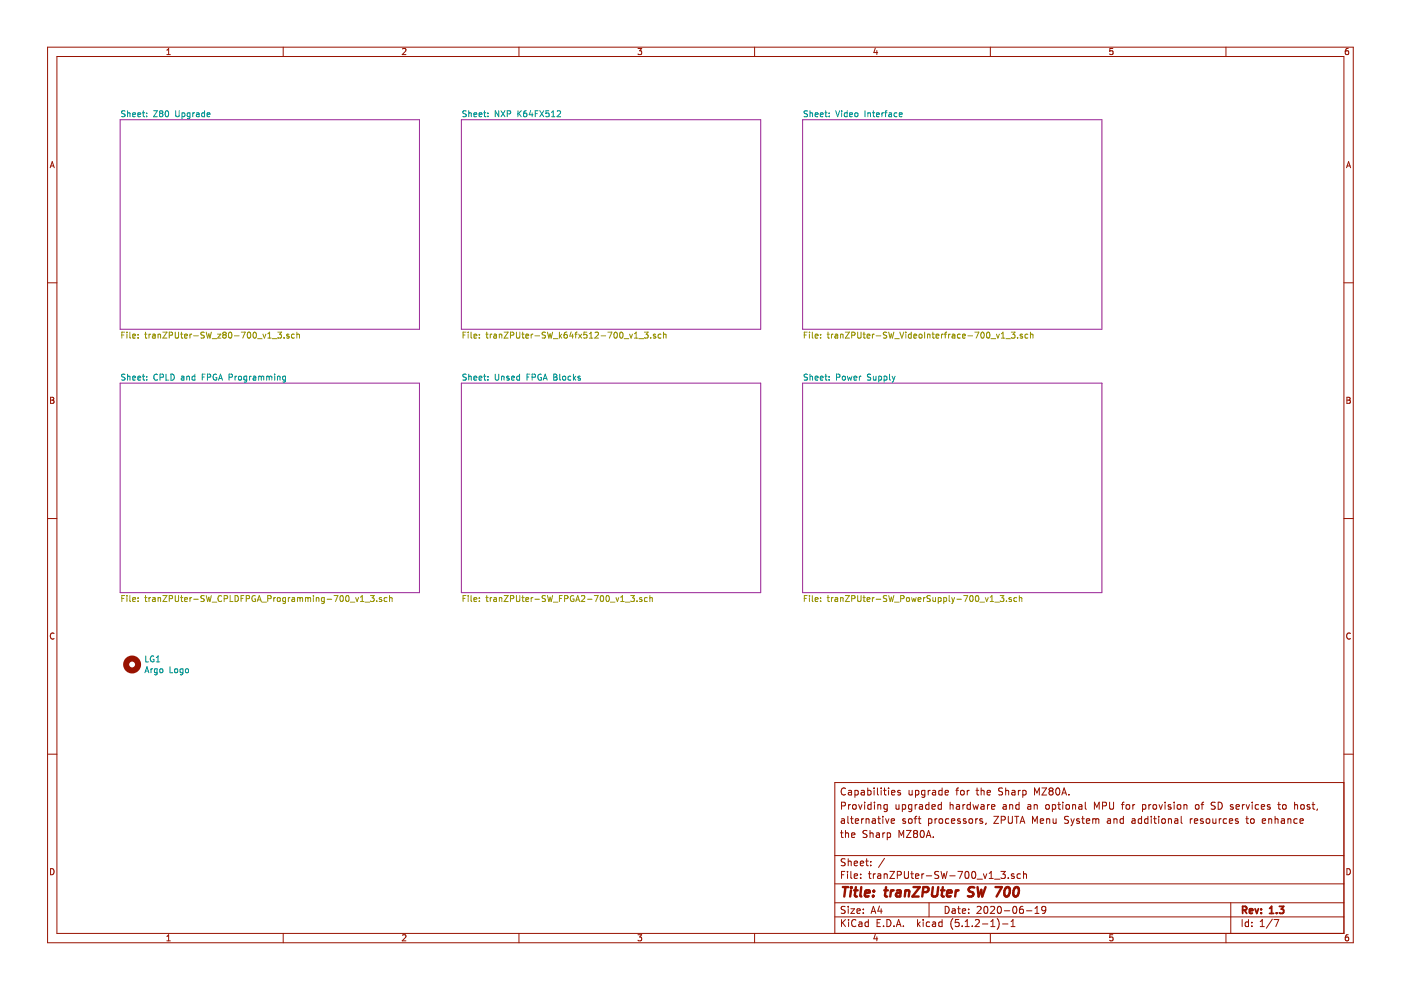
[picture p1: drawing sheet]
<svg xmlns="http://www.w3.org/2000/svg" width="297mm" height="210mm" viewBox="0 0 297 210" stroke-linecap="round" stroke-linejoin="round" font-family="sans-serif">
<path d="M25.5 25.4h63.4v44.4h-63.4zM97.8 25.4h63.5v44.4h-63.5zM170.2 25.4h63.4v44.4h-63.4zM25.5 81.2h63.4v44.5h-63.4zM97.8 81.2h63.5v44.5h-63.5zM170.2 81.2h63.4v44.5h-63.4z" fill="none" stroke="#982296" stroke-width=".21"/>
<g fill="none" stroke="#009596" stroke-width=".21">
<path d="M26.5 23.6l-.5-.1-.2 .1v.4l.6 .2 .1 .3-.2 .3-.5-.1M27 23.5v1.3M27 24h.5l.1 .8M28.1 24.3l.6-.1v-.2l-.4-.1-.2 .2 .1 .6h.5M29.2 24.3l.6-.1v-.2l-.4-.1-.2 .2 .1 .6h.5M30.2 23.9h.5M30.4 23.5v1.1l.3 .2M31.1 24.6v.2M31.1 24v.1M32.6 23.5h.8l-.8 1.3h.8M34.1 24l-.3 .3v.2l.3 .3 .3-.1 .1-.2v-.4l-.2-.1M34.1 24l-.3-.2 .3-.3 .4 .1v.3l-.2 .1"/>
<path d="M34.1 24h.2M35.1 23.6l.2-.1a.67 .67 0 0 1 .5 .6 .67 .67 0 0 1-.5 .7l-.3-.5zM37.2 23.5v1l.3 .3 .4-.1 .1-.2v-1M38.6 24l.4-.1 .2 .2-.1 .6h-.5M38.6 23.9v1.3M40.3 24l-.4-.1-.2 .2 .1 .6h.5M40.3 23.9l-.1 1.2-.2 .1-.3-.1M40.9 23.9v.9M41.3 23.9l-.4 .2M41.7 24h.4l.1 .8M42.2 24.2l-.6 .2 .1 .3h.5M43.4 24l-.4-.1-.2 .2 .1 .6h.5"/>
<path d="M43.4 23.5v1.3M43.9 24.3l.6-.1v-.2l-.4-.1-.2 .2 .1 .6h.5M98.9 23.6l-.5-.1-.2 .1v.4l.5 .2 .2 .3-.3 .3-.5-.1M99.4 24h.5v.8M99.4 23.5v1.3M100.5 24.3l.6-.1-.1-.2-.3-.1-.2 .2v.6h.5M101.6 24.3l.6-.1-.1-.2-.3-.1-.2 .2v.6h.5M102.5 23.9h.5M102.7 23.5v1.1l.3 .2M103.5 24.6v.2M103.5 24v.1M105.7 23.5v1.3l-.7-1.3v1.3"/>
<path d="M106.2 23.5l.9 1.3M107.1 23.5l-.9 1.3M107.5 24.1l.7-.1v-.4l-.7-.1v1.3M109.8 23.5v1.3M110 24l.5 .8M110.5 23.5l-.7 .7M111.6 23.5l-.4 .1-.2 .4 .1 .7h.5l.1-.2-.1-.5h-.4l-.2 .2M112.5 23.4l-.3 .9h.8M112.8 23.9v.9M113.5 24.1h.4M114.1 23.5h-.6v1.3M114.4 23.5l.9 1.3"/>
<path d="M115.3 23.5l-.9 1.3M116.4 23.5h-.6l-.1 .6 .2-.1h.4l.1 .6-.2 .2-.5-.2M116.9 24.8h.7M116.9 23.8l.4-.3v1.3M118.1 23.6l.5-.1 .3 .3-.8 1h.8M171.2 23.6l-.5-.1-.2 .1v.4l.6 .2 .1 .3-.2 .3-.5-.1M171.7 24h.5l.1 .8M171.7 23.5v1.3M172.8 24.3l.6-.1v-.2l-.4-.1-.2 .2 .1 .6h.5M173.9 24.3l.6-.1v-.2l-.4-.1-.2 .2 .1 .6h.5M174.9 23.9h.5M175.1 23.5v1.1l.3 .2"/>
<path d="M175.8 24v.1M175.8 24.6v.2M177.2 23.5l.4 1.3 .4-1.3M178.4 23.5v.1M178.4 23.9v.9M179.6 24l-.4-.1-.2 .2 .1 .6h.5M179.6 23.5v1.3M180.1 24.3l.7-.1-.1-.2-.4-.1-.2 .2 .1 .6h.5M181.3 24l.2-.1 .3 .1v.7l-.5-.1zM183.4 23.5v1.3M184 24h.5l.1 .8M184 23.9v.9"/>
<path d="M185 23.9h.5M185.2 23.5v1.1l.3 .2M185.8 24.3l.6-.1v-.2l-.4-.1-.2 .2 .1 .6h.5M187 23.9v.9M187.3 23.9l-.3 .2M187.6 23.9h.5M188.1 23.5l-.3 .2v1.1M188.5 24h.5v.8M189 24.2l-.6 .2 .2 .4 .4-.1M190.2 24l-.4-.1-.2 .2 .1 .6h.5M190.7 24.3l.6-.1-.1-.2-.4-.1-.1 .2v.6h.5M26.5 79.4l-.5-.1-.2 .2v.3l.6 .3 .1 .3-.2 .2-.5-.1"/>
<path d="M27 79.3v1.3M27 79.9l.5-.1 .1 .8M30.2 79.8h.5M30.4 79.3v1.1l.3 .2M31.1 79.8v.1M33.4 79.5a.56 .56 0 0 0-.8 .5 .56 .56 0 0 0 .8 .5M33.9 80l.7-.1v-.4l-.7-.2v1.3M35.2 79.3v1.3h.6M36.2 79.3a.64 .64 0 0 1 .8 .7 .64 .64 0 0 1-.8 .6zM38.5 79.8h.5v.8M39.6 79.9l.5-.1 .1 .8M39.6 79.8v.8"/>
<path d="M41.3 79.8h-.3l-.3 .2 .1 .5h.5M41.3 79.3v1.3M42.9 79.9h.4M43.5 79.3h-.6v1.3M44 80l.6-.1v-.4l-.6-.2v1.3M45.9 79.4a.57 .57 0 0 0-.7 .6 .57 .57 0 0 0 .8 .5v-.4h-.3M48.6 80l.6-.1v-.4l-.6-.2v1.3M49.8 79.8v.8M50.2 79.8l-.4 .2M50.7 79.8l.5 .1-.1 .6-.3 .1-.2-.2zM52.3 79.8h-.4l-.2 .2 .1 .5h.5M52.3 79.8v1.1l-.2 .1h-.3"/>
<path d="M52.9 79.8v.8M53.3 79.8l-.4 .2M53.7 79.8h.5v.8M54.8 79.9l.4-.1 .2 .1M54.8 79.8v.8M55.4 79.9l.2-.1h.3v.8M55.4 79.9v.7M56.5 79.9l.4-.1 .2 .1M56.5 79.8v.8M57.1 79.9l.2-.1h.3v.8M57.1 79.9v.7M58.2 79.3v.2"/>
<path d="M58.2 79.8v.8M58.8 79.9l.5-.1 .1 .8M58.8 79.8v.8M60.5 79.8h-.3l-.3 .2 .1 .5h.5M60.5 79.8v1.1l-.2 .1h-.3M98.9 79.4l-.5-.1-.2 .2v.3l.5 .3 .2 .3-.3 .2-.5-.1M99.4 79.3v1.3M99.4 79.9l.5-.1v.8M102.5 79.8h.5M102.7 79.3v1.1l.3 .2M103.5 79.8v.1M105 79.3v1.1l.3 .2h.2l.2-.2v-1.1"/>
<path d="M106.3 79.9l.5-.1 .1 .8M106.3 79.8v.8M107.9 79.8h-.3l-.2 .1 .1 .2 .4 .1v.3h-.5M110.2 79.8h-.4l-.3 .2 .2 .5h.5M110.2 79.3v1.3M111.7 79.9h.4M112.3 79.3h-.6v1.3M112.8 80l.7-.1v-.4l-.7-.2v1.3M114.8 79.4a.57 .57 0 0 0-.8 .6 .57 .57 0 0 0 .8 .5v-.4h-.2M117.4 79.3h.4l.3 .3-.3 .3 .3 .3-.2 .4h-.5zM117.4 79.9h.4M118.7 79.3v1.1l.2 .2"/>
<path d="M119.4 79.8h.3l.3 .2-.2 .5-.3 .1-.2-.2zM121 79.8h-.3l-.3 .2 .1 .5h.5M121.6 79.3v1.3M122.1 79.8l-.5 .4M123 79.8h-.3l-.2 .1 .1 .2 .4 .1v.3h-.5M171.2 79.4l-.5-.1-.2 .2v.3l.6 .3 .1 .3-.2 .2-.5-.1M171.7 79.9l.5-.1 .1 .8M171.7 79.3v1.3M174.9 79.8h.5M175.1 79.3v1.1l.3 .2M175.8 79.8v.1M177.4 80l.6-.1v-.4l-.6-.2v1.3"/>
<path d="M178.6 79.9l.5-.1v.7h-.5zM179.7 79.8l.2 .8 .2-.6 .3 .6 .2-.8M182.2 79.8v.8M182.6 79.8l-.4 .2M184.6 79.4l-.5-.1-.1 .2v.4l.6 .2v.3l-.2 .2-.5-.1M185.2 79.8v.7h.5M185.7 79.8v.8M186.3 79.8h.4l.2 .2-.1 .5h-.5M186.3 79.8v1.2M187.5 79.8h.3l.3 .2-.2 .5h-.4M187.5 79.8v1.2M188.6 79.3v1.1l.2 .2"/>
<path d="M189.2 79.8l.3 .8M189.8 79.8l-.3 .8M28.1 80.2l.6-.1v-.3h-.4l-.2 .1 .1 .6h.5M29.2 80.2l.6-.1v-.3h-.4l-.2 .1 .1 .6h.5M31.1 80.5v.1M39 80.1l-.6 .2 .1 .2h.5M46.3 80.6l.4-1.3 .5 1.3M46.4 80.2h.6M54.2 80.1l-.6 .2 .1 .2h.5M100.5 80.2l.6-.1-.1-.3h-.3l-.2 .1v.6h.5M101.6 80.2l.6-.1-.1-.3h-.3l-.2 .1v.6h.5M103.5 80.5v.1"/>
<path d="M108.5 80.2l.6-.1-.1-.3h-.4l-.1 .1v.6h.5M115.2 80.6l.4-1.3 .4 1.3M115.3 80.2h.6M121.7 80.1l.4 .5M172.8 80.2l.6-.1v-.3h-.4l-.2 .1 .1 .6h.5M173.9 80.2l.6-.1v-.3h-.4l-.2 .1 .1 .6h.5M175.8 80.5v.1M181.1 80.2l.6-.1-.1-.3h-.4l-.1 .1v.6h.5M189.5 80.6l-.3 .4M30.9 139.1v1.2h.6M32.6 139.1a.57 .57 0 0 0-.7 .6 .57 .57 0 0 0 .8 .5v-.4h-.3M33.1 139.4l.4-.3v1.2"/>
<path d="M30.7 142.6l.5-1.2 .4 1.2M30.9 142.3h.6M32 141.8v.8M32.3 141.8l-.3 .2M33.1 140.3h.8M33.3 141.9l-.3-.1-.3 .2 .1 .6h.5M33.3 141.8v1.1l-.2 .2-.3-.1M33.9 141.9l.2-.1 .4 .1-.1 .7-.5-.1zM36.1 141.4v1.2h.5M37.1 141.9l.3-.1 .3 .2-.1 .6-.5-.1zM38.8 141.9l-.4-.1-.2 .2 .1 .6h.5M38.8 141.8v1l-.3 .3-.3-.1"/>
<path d="M39.4 141.9h.5v.7l-.5-.1z"/>
</g>
<g fill="none" stroke="#969400" stroke-width=".21">
<path d="M25.8 71h.5M26.4 70.4h-.6v1.3M26.9 70.4v.1M26.9 70.9v.8M27.5 70.4v1.1l.2 .2M28.1 71.3l.6-.1v-.3h-.4l-.2 .1 .1 .6h.5M29.3 71.6v.1M29.3 70.9v.1M30.7 70.9h.5M30.9 70.4v1.1l.3 .2M31.6 70.9v.8M31.9 70.9l-.3 .2"/>
<path d="M32.4 70.9h.5v.8M32.9 71.2l-.6 .2 .2 .3 .4-.1M33.5 71l.5-.1 .1 .8M33.5 70.9v.8M34.5 70.4h.9l-.9 1.3h.9M35.9 71.1l.6-.1v-.5l-.6-.1v1.3M37.1 70.4v1.1l.3 .2h.2l.3-.2v-1.1M38.3 70.9h.5M38.5 70.4v1.1l.3 .2M39.1 71.3l.6-.1v-.3h-.4l-.2 .1 .1 .6h.5M40.3 70.9v.8M40.7 70.9l-.4 .2"/>
<path d="M41.1 71.2h.9M43.3 70.5l-.5-.1-.2 .1v.4l.6 .3 .1 .3-.2 .2-.5-.1M43.7 70.4l.3 1.3 .3-.9 .2 .9 .3-1.3M45 71.8h1M46.1 70.9h.7l-.7 .8h.7M47.5 71l-.3-.3 .3-.3h.2l.3 .3-.3 .3M47.5 71l-.3 .2v.3l.3 .2 .3-.1 .2-.1v-.3l-.3-.2M47.5 71h.2M48.6 70.5l.1-.1a.69 .69 0 0 1 .5 .7 .69 .69 0 0 1-.5 .6l-.3-.5zM49.7 71.2h1M51.2 70.4h.8l-.5 1.3M52.6 70.5l.1-.1a.67 .67 0 0 1 .5 .7 .67 .67 0 0 1-.5 .6l-.3-.5z"/>
<path d="M53.7 70.5l.3-.1a.69 .69 0 0 1 .4 .7 .69 .69 0 0 1-.4 .6l-.4-.5zM54.6 71.8h1M55.8 70.9l.3 .8 .3-.8M56.8 71.7h.7M56.8 70.8l.4-.4v1.3M57.8 71.8h.9M58.9 70.4h.8l-.4 .5 .3 .1 .1 .5-.3 .2-.5-.1M60.2 71.6v.1M61.3 70.9h-.3l-.2 .1v.2l.5 .1v.3h-.5M62.4 70.9h-.3l-.3 .2 .1 .5h.5M62.9 71l.5-.1 .1 .8M62.9 70.4v1.3"/>
<path d="M98.2 71h.4M98.8 70.4h-.6v1.3M99.3 70.4v.1M99.3 70.9v.8M99.9 70.4v1.1l.2 .2M100.5 71.3l.6-.1-.1-.3h-.3l-.2 .1v.6h.5M101.6 71.6v.1M101.6 70.9v.1M103 70.9h.5M103.2 70.4v1.1l.3 .2M103.9 70.9v.8M104.3 70.9l-.4 .2"/>
<path d="M104.7 70.9h.5l.1 .8M105.3 71.2l-.7 .2 .2 .3 .5-.1M105.9 71l.4-.1 .1 .8M105.9 70.9v.8M106.9 70.4h.8l-.8 1.3h.8M108.2 71.1l.7-.1v-.5l-.7-.1v1.3M109.5 70.4v1.1l.2 .2h.3l.2-.2v-1.1M110.6 70.9h.5M110.8 70.4v1.1l.3 .2M111.5 71.3l.6-.1-.1-.3h-.3l-.2 .1 .1 .6h.4M112.6 70.9v.8M113 70.9l-.4 .2"/>
<path d="M113.4 71.2h1M115.7 70.5l-.5-.1-.2 .1v.4l.5 .3 .2 .3-.3 .2-.5-.1M116.1 70.4l.3 1.3 .2-.9 .3 .9 .3-1.3M117.3 71.8h1M118.6 70.4v1.3M118.7 71.2l.4 .5M119.1 70.9l-.5 .4M120.2 70.4h-.2a.79 .79 0 0 0-.2 1.3l.4-.1 .1-.4-.2-.3h-.3l-.2 .3M121.1 70.4l-.3 .9h.8M121.4 70.9v.8M121.9 70.9h.5M122.4 70.4l-.3 .2v1.1"/>
<path d="M122.7 70.9l.6 .8M123.3 70.9l-.6 .8M124.4 70.4h-.6v.6l.1-.1 .5 .1v.6l-.2 .1-.4-.1M125 71.7h.7M125 70.8l.3-.4v1.3M126.2 70.5l.5-.1 .2 .4-.8 .9h.8M127.4 71.2h1M128.9 70.4h.8l-.5 1.3M130.3 70.5l.2-.1a.67 .67 0 0 1 .4 .7 .67 .67 0 0 1-.4 .6l-.3-.5zM131.5 70.5l.2-.1a.67 .67 0 0 1 .4 .7 .67 .67 0 0 1-.4 .6l-.3-.5zM132.3 71.8h1M133.5 70.9l.3 .8 .3-.8"/>
<path d="M134.5 71.7h.7M134.5 70.8l.4-.4v1.3M135.5 71.8h1M136.6 70.4h.8l-.4 .5 .3 .1 .1 .5-.2 .2-.6-.1M138 71.6v.1M139 70.9h-.3l-.2 .1 .1 .2 .4 .1v.3h-.5M140.1 70.9h-.3l-.3 .2 .2 .5h.4M140.7 71l.5-.1v.8M140.7 70.4v1.3M170.5 71h.5M171.1 70.4h-.6v1.3M171.6 70.4v.1"/>
<path d="M171.6 70.9v.8M172.2 70.4v1.1l.2 .2M172.8 71.3l.6-.1v-.3h-.4l-.2 .1 .1 .6h.5M174 70.9v.1M174 71.6v.1M175.4 70.9h.5M175.6 70.4v1.1l.3 .2M176.3 70.9v.8M176.6 70.9l-.3 .2M177.1 70.9h.5v.8M177.6 71.2l-.6 .2 .2 .3 .4-.1M178.2 71l.5-.1v.8"/>
<path d="M178.2 70.9v.8M179.2 70.4h.9l-.9 1.3h.9M180.6 71.1l.6-.1v-.5l-.6-.1v1.3M181.8 70.4v1.1l.3 .2h.2l.3-.2v-1.1M183 70.9h.5M183.2 70.4v1.1l.3 .2M183.8 71.3l.6-.1v-.3h-.4l-.2 .1 .1 .6h.5M185 70.9v.8M185.3 70.9l-.3 .2M185.8 71.2h.9M188 70.5l-.5-.1-.2 .1v.4l.6 .3 .1 .3-.2 .2-.5-.1M188.4 70.4l.3 1.3 .3-.9 .2 .9 .3-1.3"/>
<path d="M189.7 71.8h1M190.8 70.4l.4 1.3 .4-1.3M192.1 70.4v.1M192.1 70.9v.8M193.2 70.9h-.4l-.2 .2 .1 .5h.5M193.2 70.4v1.3M193.8 71.3l.6-.1-.1-.3h-.4l-.1 .1v.6h.5M194.9 70.9h.3l.3 .2-.1 .5h-.5zM196 70.4v1.3M196.6 71l.5-.1 .1 .8M196.6 70.9v.8M197.6 70.9h.5"/>
<path d="M197.8 70.4v1.1l.3 .2M198.4 71.3l.7-.1-.1-.3h-.3l-.3 .1 .1 .6h.5M199.6 70.9v.8M200 70.9l-.4 .2M200.2 70.9h.5M200.7 70.4l-.3 .2v1.1M201.1 70.9v.8M201.5 70.9l-.4 .2M201.9 70.9h.5l.1 .8M202.5 71.2l-.7 .2 .1 .2h.6M203.6 70.9h-.4l-.2 .2 .1 .5h.5M204.1 71.3l.6-.1-.1-.3h-.3l-.2 .1v.6h.5"/>
<path d="M205.2 71.2h1M206.7 70.4h.8l-.5 1.3M208.1 70.5l.1-.1a.67 .67 0 0 1 .5 .7 .67 .67 0 0 1-.5 .6l-.3-.5zM209.3 70.5l.2-.1a.69 .69 0 0 1 .4 .7 .69 .69 0 0 1-.4 .6l-.3-.5zM210.1 71.8h1M211.3 70.9l.3 .8 .3-.8M212.3 71.7h.7M212.3 70.8l.4-.4v1.3M213.3 71.8h.9M214.4 70.4h.8l-.4 .5 .4 .1v.6l-.3 .1-.5-.1M215.7 71.6v.1M216.8 70.9h-.3l-.2 .1v.2l.5 .1v.3h-.5"/>
<path d="M217.9 70.9h-.3l-.3 .2 .1 .5h.5M218.5 71l.5-.1v.8M218.5 70.4v1.3M25.8 126.9h.5M26.4 126.3h-.6v1.2M26.9 126.3v.1M26.9 126.7v.8M27.5 126.3v1.1l.2 .1M28.1 127.1l.6-.1v-.2l-.4-.1-.2 .2 .1 .6h.5M29.3 126.8v.1M29.3 127.4v.1M30.7 126.7h.5"/>
<path d="M30.9 126.3v1.1l.3 .1M31.6 126.7v.8M31.9 126.7l-.3 .2M32.4 126.8h.5v.7M32.9 127l-.6 .2 .2 .3h.4M33.5 126.7v.8M33.5 126.8h.5l.1 .7M34.5 126.3h.9l-.9 1.2h.9M35.9 126.9l.6-.1v-.4l-.6-.1v1.2M37.1 126.3v1l.3 .2h.2l.3-.2v-1M38.3 126.7h.5M38.5 126.3v1.1l.3 .1"/>
<path d="M39.1 127.1l.6-.1v-.2l-.4-.1-.2 .2 .1 .6h.5M40.3 126.7v.8M40.7 126.7l-.4 .2M41.1 127.1h.9M43.3 126.3h-.5l-.2 .1v.4l.6 .2 .1 .3-.2 .2h-.5M43.7 126.3l.3 1.2 .3-.9 .2 .9 .3-1.2M45 127.7h1M47 126.4a.58 .58 0 0 0-.8 .5 .58 .58 0 0 0 .7 .6l.1-.1M47.5 126.9h.6l.2-.2-.1-.3-.7-.1v1.2M48.8 126.3v1.2h.6M49.8 126.3a.64 .64 0 0 1 .8 .6 .64 .64 0 0 1-.8 .6zM51.1 126.9h.4"/>
<path d="M51.7 126.3h-.6v1.2M52.2 126.9l.7-.1v-.4l-.7-.1v1.2M54.1 126.3a.57 .57 0 0 0-.7 .6 .57 .57 0 0 0 .8 .5v-.4h-.2M54.5 127.5l.5-1.2 .4 1.2M54.7 127.2h.6M55.5 127.7h1M56.8 126.9l.7-.1v-.4l-.7-.1v1.2M58 126.7v.8M58.4 126.7l-.4 .2M58.8 126.8l.2-.1 .4 .1-.1 .7-.5-.1zM60.5 126.8l-.3-.1-.3 .2 .1 .6h.5M60.5 126.7v1.1l-.2 .2-.3-.1"/>
<path d="M61.1 126.7v.8M61.5 126.7l-.4 .2M61.9 126.8h.5l.1 .7M62.5 127l-.7 .2 .1 .3h.6M63.1 126.8l.3-.1 .2 .2M63.1 126.7v.8M63.6 126.9l.2-.2 .3 .1 .1 .7M63.6 126.9v.6M64.8 126.8l.3-.1 .2 .2M64.8 126.7v.8M65.3 126.9l.2-.2 .3 .1 .1 .7M65.3 126.9v.6"/>
<path d="M66.4 126.3v.1M66.4 126.7v.8M67.1 126.8h.4l.1 .7M67.1 126.7v.8M68.8 126.8l-.4-.1-.3 .2 .2 .6h.5M68.8 126.7l-.1 1.1-.2 .2-.3-.1M69.4 127.1h.9M70.8 126.3h.8l-.5 1.2M72.2 126.4l.2-.1a.69 .69 0 0 1 .4 .6 .69 .69 0 0 1-.4 .6l-.3-.4zM73.4 126.4l.2-.1a.67 .67 0 0 1 .4 .6 .67 .67 0 0 1-.4 .6l-.3-.4zM74.3 127.7h.9M75.4 126.7l.3 .8 .3-.8"/>
<path d="M76.4 127.5h.8M76.4 126.6l.4-.3v1.2M77.4 127.7h.9M78.6 126.3h.7l-.4 .5 .4 .1v.4l-.2 .2-.5-.1M79.9 127.4v.1M80.9 126.8l-.3-.1-.2 .2 .1 .2 .4 .1v.3h-.5M82.1 126.8l-.4-.1-.3 .2 .2 .6h.5M82.6 126.8h.5v.7M82.6 126.3v1.2M98.2 126.9h.4M98.8 126.3h-.6v1.2M99.3 126.3v.1"/>
<path d="M99.3 126.7v.8M99.9 126.3v1.1l.2 .1M100.5 127.1l.6-.1-.1-.2-.3-.1-.2 .2v.6h.5M101.6 126.8v.1M101.6 127.4v.1M103 126.7h.5M103.2 126.3v1.1l.3 .1M103.9 126.7v.8M104.3 126.7l-.4 .2M104.7 126.8h.5l.1 .7M105.3 127l-.7 .2 .2 .3h.5M105.9 126.7v.8"/>
<path d="M105.9 126.8h.4l.1 .7M106.9 126.3h.8l-.8 1.2h.8M108.2 126.9l.7-.1v-.4l-.7-.1v1.2M109.5 126.3v1l.2 .2h.3l.2-.2v-1M110.6 126.7h.5M110.8 126.3v1.1l.3 .1M111.5 127.1l.6-.1-.1-.2-.3-.1-.2 .2 .1 .6h.4M112.6 126.7v.8M113 126.7l-.4 .2M113.4 127.1h1M115.7 126.3h-.5l-.2 .1v.4l.5 .2 .2 .3-.3 .2h-.5M116.1 126.3l.3 1.2 .2-.9 .3 .9 .3-1.2"/>
<path d="M117.3 127.7h1M118.6 126.9h.4M119.2 126.3h-.6v1.2M119.7 126.9h.6l.1-.2v-.3l-.7-.1v1.2M121.6 126.3a.59 .59 0 0 0-.7 .6 .59 .59 0 0 0 .7 .6l.1-.5h-.2M122.1 127.5l.4-1.2 .4 1.2M122.2 127.2h.6M123.3 126.4l.5-.1 .2 .3-.8 .9h.8M124.6 127.1h.9M126 126.3h.8l-.5 1.2M127.4 126.4l.2-.1a.69 .69 0 0 1 .4 .6 .69 .69 0 0 1-.4 .6l-.3-.4zM128.6 126.4l.2-.1a.67 .67 0 0 1 .4 .6 .67 .67 0 0 1-.4 .6l-.3-.4z"/>
<path d="M129.4 127.7h1M130.6 126.7l.3 .8 .3-.8M131.6 127.5h.7M131.6 126.6l.4-.3v1.2M132.6 127.7h.9M133.7 126.3h.8l-.4 .5 .4 .1-.1 .6-.7-.1M135.1 127.4v.1M136.1 126.8l-.3-.1-.2 .2 .1 .2 .4 .1v.3h-.5M137.2 126.8l-.3-.1-.3 .2 .1 .6h.5M137.8 126.8h.5v.7M137.8 126.3v1.2M170.5 126.9h.5"/>
<path d="M171.1 126.3h-.6v1.2M171.6 126.3v.1M171.6 126.7v.8M172.2 126.3v1.1l.2 .1M172.8 127.1l.6-.1v-.2l-.4-.1-.2 .2 .1 .6h.5M174 127.4v.1M174 126.8v.1M175.4 126.7h.5M175.6 126.3v1.1l.3 .1M176.3 126.7v.8M176.6 126.7l-.3 .2M177.1 126.8h.5v.7"/>
<path d="M177.6 127l-.6 .2 .2 .3h.4M178.2 126.8h.5v.7M178.2 126.7v.8M179.2 126.3h.9l-.9 1.2h.9M180.6 126.9l.6-.1v-.4l-.6-.1v1.2M181.8 126.3v1l.3 .2h.2l.3-.2v-1M183 126.7h.5M183.2 126.3v1.1l.3 .1M183.8 127.1l.6-.1v-.2l-.4-.1-.2 .2 .1 .6h.5M185 126.7v.8M185.3 126.7l-.3 .2M185.8 127.1h.9"/>
<path d="M188 126.3h-.5l-.2 .1v.4l.6 .2 .1 .3-.2 .2h-.5M188.4 126.3l.3 1.2 .3-.9 .2 .9 .3-1.2M189.7 127.7h1M191 126.9h.6l.1-.2-.1-.3-.6-.1v1.2M192.2 126.8l.2-.1 .4 .1-.1 .7-.5-.1zM193.3 126.7l.2 .8 .3-.6 .2 .6 .2-.8M194.6 127.1l.6-.1v-.2l-.4-.1-.2 .2 .1 .6h.5M195.8 126.7v.8M196.2 126.7l-.4 .2M197.3 126.3h-.5l-.2 .1v.4l.5 .2 .2 .3-.3 .2h-.5M197.8 126.7l.1 .8 .4-.1M198.3 126.7v.8"/>
<path d="M198.9 126.8l.4-.1 .2 .2-.1 .6h-.5M198.9 126.7v1.3M200.1 126.8l.4-.1 .2 .2-.1 .6h-.5M200.1 126.7v1.3M201.2 126.3v1.1l.2 .1M201.8 126.7l.3 .8M202.1 127.5l-.3 .5M202.4 126.7l-.3 .8M202.9 127.1h.9M204.3 126.3h.9l-.6 1.2M205.7 126.4l.2-.1a.67 .67 0 0 1 .4 .6 .67 .67 0 0 1-.4 .6l-.3-.4zM206.9 126.4l.2-.1a.67 .67 0 0 1 .5 .6 .67 .67 0 0 1-.5 .6l-.3-.4z"/>
<path d="M207.8 127.7h.9M208.9 126.7l.3 .8 .3-.8M209.9 127.5h.8M209.9 126.6l.4-.3v1.2M210.9 127.7h1M212.1 126.3h.7l-.4 .5 .4 .1v.5l-.2 .1-.5-.1M213.4 127.4v.1M214.4 126.8l-.3-.1-.2 .2 .1 .2 .4 .1v.3h-.5M215.6 126.8l-.4-.1-.3 .2 .2 .6h.5M216.1 126.8h.5v.7M216.1 126.3v1.2"/>
</g>
<circle cx="28" cy="140.9" r="1.27" fill="none" stroke="#981200" stroke-width="1.3"/>
<g fill="none" stroke="#981200" stroke-width=".21">
<path d="M10.1 10h276.8v189.9h-276.8zM12.1 12h272.8v185.9h-272.8zM35.4 11.6h.7M35.4 10.6l.4-.3v1.3M60 10v2M85.3 10.4l.5-.1 .3 .3-.8 1h.8M110 10v2M135.3 10.3h.8l-.5 .5 .4 .1v.5l-.2 .2-.5-.2M160 10v2M185.6 10.2l-.3 .9h.8M185.9 10.7v.9M210 10v2"/>
<path d="M235.9 10.3h-.6v.6l.6-.1v.6l-.1 .2-.5-.2M259.9 10v2M285.9 10.3h-.4l-.2 .3-.1 .7 .3 .3 .4-.2v-.6h-.4l-.3 .2M10.6 35.6l.5-1.3 .4 1.3M10.7 35.2h.7M285.5 35.6l.4-1.3 .5 1.3M285.6 35.2h.6M10.1 60h2M284.9 60h2M10.7 84.2h.5l.2 .3-.2 .3 .3 .3-.3 .4h-.5zM10.7 84.8h.5M285.6 84.2h.4l.3 .3-.3 .3 .3 .3-.2 .4h-.5z"/>
<path d="M285.6 84.8h.4M10.1 109.9h2M284.9 109.9h2M11.5 134.3a.58 .58 0 0 0-.8 .5 .58 .58 0 0 0 .8 .6M286.3 134.3a.58 .58 0 0 0-.8 .5 .58 .58 0 0 0 .8 .6M10.1 159.9h2M284.9 159.9h2M178.2 176.6h.6M178.4 176.1v1.3l.4 .2M178.4 170.9l.7-.1 .2-.2-.2-.4-.7-.1v1.5M178.4 173.7h.6l.1 .9M179.1 173.9l-.6 .1-.2 .2 .2 .4 .6-.1"/>
<path d="M179.3 176.7l.2-.1 .3 .1 .1 .9M179.3 167.2a.59 .59 0 0 0-.8 0 .59 .59 0 0 0-.2 .7 .56 .56 0 0 0 .3 .6 .56 .56 0 0 0 .7-.1M179.3 176.1v1.5M179.8 173.1v1.3l.2 .2M179.9 170.6v1M179.9 167.6h.6l.1 1M180.3 173.6h.6M180.3 170.6l-.4 .3M180.6 173.1v1.3l.3 .2M180.6 177.1l.7-.2-.1-.2-.4-.1-.2 .2v.7h.6M180.6 167.9l-.6 .1-.2 .2 .2 .4 .6-.1M180.8 170.7l.3-.1 .4 .1v.6l-.1 .2-.3 .1-.3-.1z"/>
<path d="M181.3 167.6h.4l.3 .3-.1 .5-.2 .2-.4-.1M181.3 167.6v1.5M181.3 174.1l.7-.2v-.2l-.5-.1-.2 .2 .1 .7h.6M182 170.6l.4 1 .4-1M182.6 167.6h.6l.1 1M182.7 173.6v1M183.1 173.6l-.4 .3M183.3 167.9l-.5 .1-.2 .2 .2 .4 .5-.1M183.3 170.1v.1M183.3 170.6v1M183.6 173.7l.2-.1 .4 .1 .1 .9M183.6 173.6v1"/>
<path d="M183.8 176.2l-.5-.1-.3 .3v.3l.7 .3v.4l-.2 .2-.5-.1M184 167.6h.4l.3 .3-.1 .5-.2 .2-.4-.1M184 167.1v1.5M184.5 176.7l.2-.1 .3 .1 .1 .9M184.5 176.1v1.5M184.7 170.7l-.4-.1-.3 .3 .1 .6h.6M184.7 170.1v1.5M185 173.7h.6v.9M185.3 167.1v.1M185.3 167.6v1M185.4 170.1v.1M185.4 170.6v1"/>
<path d="M185.6 173.9l-.7 .3 .2 .4 .5-.1M185.8 176.7h.6l.1 .9M186 167.1v1.3l.3 .2M186.1 170.7l.2-.1 .4 .1v.9M186.1 173.6h.6M186.1 170.6v1M186.3 173.1v1.3l.4 .2M186.5 176.9l-.5 .1-.2 .2 .2 .4 .5-.1M186.8 167.1v.1M186.8 167.6v1M187.2 173.1v.1M187.2 173.6v1"/>
<path d="M187.2 176.6v1M187.3 167.6h.6M187.5 167.1v1.3l.4 .2M187.6 176.6l-.4 .3M187.8 173.6l.3 1 .4-1M188.1 176.7l.4-.1 .3 .3v.5l-.3 .2-.4-.1M188.1 170.6v1.2l-.3 .3-.3-.1M188.1 176.6v1.5M188.1 170.7l-.4-.1-.3 .3 .1 .6 .2 .1 .4-.1M188.4 167.1v.1M188.4 167.6v1M189 174.1l.7-.2-.1-.2-.4-.1-.2 .2v.7h.6"/>
<path d="M189 168.1l.7-.2v-.3h-.4l-.3 .2 .1 .7h.6M190 170.6v.9l.4 .1 .2-.1M190.6 170.6v1M190.6 177.6v-1.5l.5 1 .5-1v1.5M190.9 167.6h-.4l-.2 .2 .1 .2 .5 .1v.4h-.6M191.3 170.7l.4-.1 .3 .3-.1 .6h-.6M191.3 170.6v1.5M191.9 173.7l-.3-.1-.2 .2 .1 .2 .4 .1v.4h-.5M192.2 176.1h1l-1 1.5h1M192.7 173.7l.2-.1 .4 .1v.8l-.2 .1-.4-.1zM192.7 167.6l.1 .9 .4 .1 .2-.2M193.3 170.7l-.4-.1-.3 .3 .1 .6 .2 .1 .4-.1"/>
<path d="M193.3 170.6v1.2l-.3 .3-.3-.1M193.4 167.6v1M193.8 173.6h.6M194 176.7l-.3-.3 .3-.3h.2l.3 .3-.3 .3M194 176.7l-.3 .3 .1 .4 .2 .2h.2l.3-.3v-.4l-.3-.2M194 176.7h.2M194 170.6v1M194.1 167.6v1.5M194.1 167.6h.4l.3 .3-.1 .5-.2 .2-.4-.1M194.4 173.1l-.4 .2v1.3M194.5 170.6l-.5 .3M194.7 173.6h.5"/>
<path d="M194.9 173.1v1.3l.3 .2M194.9 170.7h.6l.1 .9M195.3 176.2l.2-.1a.8 .8 0 0 1 .5 .7 .8 .8 0 0 1-.5 .8 1 1 0 0 1-.2-1.4zM195.6 170.9l-.5 .1-.2 .2 .2 .4 .5-.1M196.1 167.6l-.1 1.3-.2 .2-.3-.1M196.1 167.6h-.4l-.3 .3 .1 .5 .2 .2 .4-.1M196.4 177.6l.5-1.5 .5 1.5M196.5 177.1h.7M196.8 167.6v1M196.9 173.7l.4-.1 .3 .3-.1 .6-.2 .1-.4-.1M196.9 173.6v1.5M197 170.7l-.5-.1-.3 .3 .1 .6 .2 .1 .5-.1"/>
<path d="M197 170.1v1.5M197.2 167.6l-.4 .3M197.6 171.1l.7-.2-.1-.2-.4-.1-.2 .2 .1 .7h.5M197.7 167.6h.6l.1 1M197.9 177.4v.2M198.2 173.6v1M198.4 167.9l-.7 .3 .2 .4 .5-.1M198.7 173.6l-.5 .3M199.2 173.7l.2-.1 .4 .1 .1 .6-.2 .2-.3 .1-.2-.1zM199.6 170.7l-.4-.1-.3 .3 .1 .6 .2 .1 .4-.1M199.6 170.1v1.5M199.7 167.1v1.5"/>
<path d="M199.7 167.6h-.4l-.3 .3 .1 .5 .2 .2 .4-.1M200.4 168.1l.7-.2-.1-.3h-.4l-.2 .2 .1 .7h.5M201.2 173.7l-.5-.1-.2 .3 .1 .6h.6M201.4 170.7l.2-.1 .4 .1 .1 .9M201.4 170.1v1.5M201.7 174.1l.7-.2v-.2l-.4-.1-.3 .2 .1 .7h.6M202.7 167.6h.5M202.8 170.7h.6v.9M203.2 167.1l-.3 .2v1.3M203.4 170.9l-.5 .1-.2 .2 .2 .4 .5-.1M203.6 173.7l-.4-.1-.2 .2 .1 .2 .5 .1v.4h-.6M203.7 167.7l.2-.1 .5 .1v.7l-.2 .2-.5-.2z"/>
<path d="M204.2 170.6v1M204.6 170.6l-.4 .3M204.8 173.7l-.4-.1-.2 .2 .1 .2 .5 .1v.4h-.6M205.1 167.6v1M205.5 173.7l.2-.1 .4 .1 .1 .6-.1 .2-.4 .1-.2-.1zM205.5 167.6l-.4 .3M205.7 170.7l-.4-.1-.3 .3 .1 .6 .2 .1 .4-.1M205.7 170.1v1.5M206.3 170.6l.3 1 .3-.7 .3 .7 .2-1M206.9 173.6v1M206.9 167.6h.6M207.2 167.1v1.3l.3 .2"/>
<path d="M207.3 173.6l-.4 .3M208 167.1v1.5M208 167.7l.2-.1h.4l.1 1M208 170.7h.6l.1 .9M208.3 173.7l-.4-.1-.2 .2 .1 .2 .5 .1v.4h-.6M208.7 170.9l-.6 .1-.2 .2 .2 .4 .6-.1M209.1 174.5l-.2 .3M209.3 168.1l.7-.2-.1-.3h-.4l-.2 .2 .1 .7h.5M209.4 170.6v1M209.8 170.6l-.4 .3M210.2 171.1l.7-.2v-.2l-.5-.1-.2 .2 .1 .7h.6M210.7 173.1h1l-1 1.5h1"/>
<path d="M212.3 173.9l.7-.1 .1-.2v-.4l-.2-.1h-.6v1.5M212.6 167.1h-.6l-.3 .2 .1 .3 .7 .4v.4l-.2 .2-.6-.1M212.7 170.7h.6v.9M213.2 167.7l.2-.1h.4l.1 1M213.2 167.1v1.5M213.3 170.9l-.7 .3 .3 .4 .4-.1M213.8 173.1v1.2l.3 .3h.3l.2-.3v-1.2M214.1 170.7l.2-.1 .3 .1 .1 .9M214.1 170.6v1M214.6 167.6h.5l.1 1M215.1 173.1h.9M215.2 167.9l-.7 .3 .2 .4 .5-.1"/>
<path d="M215.6 173.1v1.5M215.9 167.6v1M216.1 170.7l-.5-.1-.2 .3v.6l.2 .1 .5-.1M216.1 170.1v1.5M216.3 174.6l.5-1.5 .5 1.5M216.3 167.6l-.4 .3M216.4 174.1h.7M216.9 167.6h.4l.3 .3-.1 .5-.2 .2-.4-.1M216.9 167.6v1.5M217.9 170.7h.6l.1 .9M218.6 170.9l-.8 .3 .3 .4 .5-.1M218.9 174.6v-1.5l.5 1 .5-1v1.5"/>
<path d="M219.3 170.7l.2-.1 .3 .1 .1 .9M219.3 170.6v1M219.3 168.6v-1.5l.5 1 .6-1v1.5M220.6 174.1l.7-.2-.1-.2-.4-.1-.2 .2v.7h.6M220.9 167.1h1l-1 1.5h1M221.8 170.7l.2-.1 .4 .1v.8l-.2 .1-.4-.1zM221.9 173.7l.2-.1 .4 .1 .1 .9M221.9 173.6v1M222.7 167.7l-.3-.3 .3-.3h.3l.3 .2-.3 .4M222.7 167.7l-.3 .3 .1 .4 .2 .2h.3l.3-.3v-.3l-.3-.3M222.7 167.7h.3M223.1 170.7l.5-.1 .2 .3-.1 .6h-.6"/>
<path d="M223.1 170.6v1.5M223.3 173.6l.1 .9 .3 .1 .2-.1M223.9 173.6v1M224 167.2l.2-.1a.8 .8 0 0 1 .5 .7 .8 .8 0 0 1-.5 .8l-.4-.6zM224.3 170.6h.5M224.5 170.1v1.3l.3 .2M225.1 168.6l.5-1.5 .5 1.5M225.3 168.1h.7M225.3 170.1v.1M225.3 170.6v1M226 170.7l.3-.1 .4 .1v.8l-.2 .1-.5-.1zM226.6 173.2l-.6-.1-.3 .3 .1 .3 .7 .3v.5l-.2 .1-.6-.1"/>
<path d="M226.6 168.4v.2M227.1 173.6l.3 1M227.4 170.7l.2-.1 .4 .1v.9M227.4 174.6l-.3 .5M227.4 170.6v1M227.8 173.6l-.4 1M228.8 170.7h.5l.1 .9M228.8 173.7l-.3-.1-.2 .2v.2l.5 .1v.4h-.5M229.3 173.6h.6M229.4 170.9l-.7 .3 .2 .4 .5-.1M229.5 173.1v1.3l.4 .2M230.1 170.1v1.3l.2 .2"/>
<path d="M230.3 174.1l.7-.2v-.2l-.5-.1-.2 .2 .1 .7h.6M231.7 173.7l.4-.1 .2 .2M231.7 173.6v1M232 171.6v-1.5l.5 1.1 .5-1.1v1.5M232.3 173.8l.2-.2 .4 .1 .1 .9M232.3 173.8v.8M233.8 170.9l.7-.1v-.6l-.2-.1h-.5v1.5M234.8 173.7h.6l.1 .9M235.3 170.1v1.2l.2 .3 .5-.1 .1-1.4M235.5 173.9l-.8 .3 .3 .4 .5-.1M236.2 173.7l.2-.1 .4 .1v.9M236.2 173.6v1"/>
<path d="M237.7 170.6h.6M238.2 173.7l-.5-.1-.2 .3 .1 .6h.6M238.2 173.1v1.5M238.3 170.1l-.3 .2v1.3M238.8 170.7l.2-.1 .5 .1v.8l-.3 .1-.4-.1zM240 173.7h.6l.1 .9M240.2 170.6v1M240.6 170.6l-.4 .3M240.7 173.9l-.7 .3 .2 .4 .5-.1M242 173.7l-.4-.1-.3 .3 .1 .6 .2 .1 .4-.1M242 173.1v1.5M242.2 170.7l.5-.1 .2 .3-.1 .6h-.6"/>
<path d="M242.2 170.6v1.5M243.4 173.7l-.5-.1-.2 .3v.6l.2 .1 .5-.1M243.4 173.1v1.5M243.6 170.6v1M244 170.6l-.4 .3M244.1 173.1v.1M244.1 173.6v1M244.5 170.7l.2-.1 .5 .1v.8l-.2 .1-.5-.1zM244.6 173.6h.6M244.8 173.1v1.3l.4 .2M245.7 173.1v.1M245.7 173.6v1"/>
<path d="M245.7 170.6l.4 1 .4-1M246.4 173.7l.2-.1 .4 .1v.8l-.2 .1-.4-.1zM247 170.1v.1M247 170.6v1M247.7 173.7l.3-.1 .3 .1 .1 .9M247.7 173.6v1M248.2 170.7l-.3-.1-.2 .2v.2l.5 .2v.3h-.5M248.9 170.1v.1M248.9 170.6v1M249.1 173.7h.6v.9M249.7 170.7l.2-.1 .4 .1v.8l-.2 .1-.4-.1zM249.7 173.9l-.5 .1-.2 .2 .2 .4 .5-.1"/>
<path d="M250.4 173.1v1.3l.3 .2M251 170.7l.2-.1 .4 .1 .1 .9M251 170.6v1M252.4 173.6v1M252.8 173.6l-.4 .3M253.2 174.1l.7-.2v-.2l-.5-.1-.2 .2 .1 .7h.6M253.5 170.7l.2-.1 .4 .1v.8l-.2 .1-.4-.1zM254.7 170.6h.5M255.1 173.7l-.4-.1-.2 .2 .1 .2 .5 .1v.4h-.6M255.2 170.1l-.3 .2v1.3M255.8 173.7l.2-.1 .4 .1v.8l-.2 .1-.4-.1zM257.1 173.6l.1 .9 .4 .1 .2-.1"/>
<path d="M257.6 170.2l-.5-.1-.3 .3 .1 .3 .7 .3v.5l-.2 .1-.6-.1M257.8 173.6v1M258.3 170.1a.76 .76 0 0 1 .9 .7 .76 .76 0 0 1-.9 .8zM258.5 173.6v1M258.9 173.6l-.4 .3M260.1 173.7l-.4-.1-.4 .3 .1 .6 .3 .1 .4-.1M260.6 174.1l.8-.2-.1-.2-.5-.1-.2 .2 .1 .7h.6M261.4 170.7l-.3-.1-.3 .2 .1 .2 .5 .2v.3h-.6M262.1 171.1l.7-.2-.1-.2-.4-.1-.2 .2v.7h.6M262.5 173.7l-.4-.1-.2 .2 .1 .2 .5 .1v.4h-.6M263.4 170.6v1M263.8 170.6l-.4 .3"/>
<path d="M264.1 173.6h.6M264.2 170.6l.4 1 .3-1M264.3 173.1v1.3l.4 .2M265.2 173.7l.2-.1 .4 .1v.8l-.2 .1-.4-.1zM265.5 170.1v.1M265.5 170.6v1M266.8 170.7l-.4-.1-.3 .3 .1 .6 .2 .1 .4-.1M267.4 171.1l.7-.2v-.2l-.5-.1-.2 .2 .1 .7h.6M267.6 174.1l.7-.2v-.2l-.4-.1-.3 .2 .1 .7h.6M269 173.7l.2-.1 .4 .1v.9M269 173.6v1M269.3 170.7l-.4-.1-.2 .2 .1 .2 .5 .2v.3h-.6"/>
<path d="M270.3 173.7l.2-.1 .4 .1 .1 .9M270.3 173.1v1.5M270.9 170.6h.6M271.1 170.1v1.3l.4 .2M271.7 173.7h.6v.9M272 170.7l.2-.1 .4 .1v.8l-.2 .1-.4-.1zM272.3 173.9l-.5 .1-.2 .2 .2 .4 .5-.1M273.1 173.7l.2-.1 .3 .1 .1 .9M273.1 173.6v1M274.5 170.7l.2-.1 .3 .1 .1 .9M274.5 170.1v1.5M275 173.7l-.4-.1-.3 .3 .1 .6 .2 .1 .4-.1"/>
<path d="M275.6 174.1l.7-.2v-.2l-.5-.1-.2 .2 .1 .7h.6M275.8 170.7l.3-.1 .4 .1v.8l-.2 .1-.5-.1zM277.7 170.7l-.4-.1-.2 .2 .1 .2 .5 .2v.3h-.6M278.2 170.6h.6M278.4 170.1v1.3l.4 .2M279.3 171.5l-.1 .3M284.9 165.9h-107.9v32M10.7 184.2a.65 .65 0 0 1 .8 .6 .65 .65 0 0 1-.8 .7zM35.4 198.5l.4-.3v1.3M35.4 199.5h.7M60 197.9v2M85.3 198.3l.5-.1 .3 .3-.8 1h.8"/>
<path d="M110 197.9v2M135.3 198.2h.8l-.5 .5 .4 .1v.6l-.2 .1-.5-.1M160 197.9v2M177 194.4h107.9M177 191.4h107.9M177 187.4h107.9M177 181.4h107.9M178.4 185.5h.5M178.4 195v1.5M178.6 195.6l.7 .9M179.1 184.8h-.7v1.5M179.2 192.2h-.6l-.3 .2 .2 .4 .6 .3v.4l-.2 .2-.6-.1"/>
<path d="M179.2 182.1h-.6l-.3 .2 .2 .4 .6 .3v.4l-.2 .2-.6-.1M179.3 195l-.9 .8M179.7 184.8v.1M179.7 185.3v1M179.8 182.1v1.5M179.8 192.2v.1M179.8 192.7v1M179.8 182.7l.2-.1h.4l.1 1M179.9 195v.1M179.9 195.5v1M180.4 192.7h.8l-.8 1h.8M180.4 184.8v1.3l.2 .2"/>
<path d="M181.1 185.8l.7-.2v-.3h-.5l-.2 .2 .1 .7h.6M181.1 183.1l.7-.2v-.3h-.5l-.2 .2 .1 .7h.6M181.5 195.1a.59 .59 0 0 0-.8 0 .59 .59 0 0 0-.1 .7 .56 .56 0 0 0 .2 .6 .56 .56 0 0 0 .7-.1M181.7 193.2l.7-.2-.1-.2-.4-.1-.2 .2 .1 .7h.5M182.1 195.5h.6l.1 1M182.4 183.1l.7-.2-.1-.3h-.4l-.2 .2 .1 .7h.5M182.5 186.1v.2M182.5 185.3v.2M182.8 195.8l-.5 .1-.3 .2 .3 .4 .5-.1M183 193.5v.2M183 192.8v.1M183.5 182.6h.6"/>
<path d="M183.7 182.1v1.3l.4 .2M184.1 195.5h-.4l-.3 .2 .1 .6 .2 .2 .4-.1M184.1 195v1.5M184.1 185.3h.6M184.3 184.8v1.3l.4 .2M184.6 183.4v.2M184.6 182.6v.2M184.7 193.7l.5-1.5 .5 1.5M184.8 193.2h.8M185.2 185.3v1M185.6 198.1l-.3 .9h.8M185.6 185.3l-.4 .2"/>
<path d="M185.9 198.6v.9M186 195.7h.5M186.1 185.3h.6v1M186.5 192.1l-.4 1.1h1M186.7 195h-.7v1.5h.7M186.7 185.6l-.7 .3 .3 .4 .4-.1M186.8 192.7v1M187.3 196.3v.2M187.5 185.4l.2-.1h.3l.1 1M187.5 185.3v1M187.5 182l-1.2 1.9M188 195a.76 .76 0 0 1 .9 .7 .76 .76 0 0 1-.9 .8z"/>
<path d="M188.7 184.8h1l-1 1.5h1M189.5 196.3v.2M190 196.5l.5-1.5 .5 1.5M190.2 196h.7M190.2 185.5h.8l.1-.2-.1-.4-.2-.1h-.6v1.5M191.5 196.3v.2M191.7 184.8v1.2l.3 .3h.3l.3-.3v-1.2M193.1 185.3h.6M193.3 184.8v1.3l.4 .2M194.1 185.8l.7-.2-.1-.3h-.4l-.2 .2 .1 .7h.5M194.5 195v1.5M194.7 195.9l.4 .6"/>
<path d="M195.1 195.5l-.6 .5M195.5 185.3v1M195.7 195v.1M195.7 195.5v1M195.9 185.3l-.4 .2M196.4 185.7h1.1M197 191.4v3M197.1 195.5h-.4l-.3 .2v.6l.3 .2 .4-.1M197.7 195.5h.6l.1 1M198.4 195.8l-.7 .3 .2 .4 .5-.1M199 184.8h-.6l-.2 .2 .1 .4 .7 .3v.4l-.3 .2-.5-.1M199.5 184.8l.4 1.5 .2-1.1 .4 1.1 .3-1.5"/>
<path d="M199.7 195.5h-.4l-.3 .2 .1 .6 .2 .2 .4-.1M199.7 195v1.5M200.4 192.2a.75 .75 0 0 1 .8 .7 .75 .75 0 0 1-.8 .8zM201.4 185.7h1.1M201.9 192.8h.6v.9M202 194.8a1.71 1.71 0 0 0 0 2.2M202.5 193l-.5 .1-.2 .2 .2 .4 .5-.1M203 192.7h.6M203.1 184.8h1l-.7 1.5M203.2 192.2v1.3l.4 .2M203.3 195h-.7l-.1 .7 .7-.1 .2 .2-.1 .5-.2 .2-.6-.2M204 196.3v.2"/>
<path d="M204 193.2l.7-.2v-.2l-.5-.1-.2 .2 .1 .7h.6M204.6 196.5h.9M204.6 195.4l.5-.4v1.5M204.7 184.9l.4-.1a.85 .85 0 0 1-.2 1.5l-.2-.2-.1-.4zM205.4 193.5v.2M205.4 192.8v.1M206.1 196.3v.2M206.1 184.9l.3-.1a.8 .8 0 0 1 .5 .7 .8 .8 0 0 1-.5 .8l-.3-.2-.1-.4zM206.8 195.1l.6-.1 .2 .1v.3l-.9 1.1h.9M207.2 192.3l.5-.1 .3 .4-.9 1.1h.9M207.2 186.4h1.1M208.3 195.9h1.1"/>
<path d="M208.5 185.3l.4 1 .3-1M208.7 192.3l.4-.1a.85 .85 0 0 1-.1 1.5l-.3-.2-.1-.4zM209.7 186.3h.9M209.7 185.2l.5-.4v1.5M210 197.9v2M210 192.3l.6-.1 .3 .4-1 1.1h1M210.1 196.5h.8M210.1 195.4l.4-.4v1.5M210.9 186.4h1.1M211.4 194.8a1.71 1.71 0 0 1 0 2.2M211.6 192.2h.2a.8 .8 0 0 1 .5 .7 .8 .8 0 0 1-.5 .8 1 1 0 0 1-.2-1.5zM212.2 184.8h.9l-.5 .5 .5 .2v.6l-.2 .2-.7-.2"/>
<path d="M212.6 195.9h1.1M212.9 193.1h1.2M213.8 186.1v.2M214.4 196.5h.8M214.4 195.4l.4-.4v1.5M214.9 192.3l.2-.1a.8 .8 0 0 1 .5 .7 .8 .8 0 0 1-.5 .8l-.4-.6zM215 185.3h-.4l-.2 .2 .1 .2 .5 .1v.4h-.6M216.3 185.3h-.4l-.3 .2 .1 .6 .2 .2 .4-.1M216.9 192.2h-.5a.96 .96 0 0 0 0 1.5l.5-.2 .1-.5-.3-.2h-.4l-.2 .2M217 185.4l.2-.1h.4v1M217 184.8v1.5M217.6 193.1h1.2"/>
<path d="M219.4 193.7h.9M219.4 192.6l.5-.4v1.5M221.7 192.8l-.3 .3h-.3l-.2-.3 .1-.6h.4l.3 .1a1.13 1.13 0 0 1-.3 1.3l-.4 .1M235.9 198.2h-.6v.6l.6-.1v.7l-.1 .1-.5-.1M259.9 197.9v2M260.9 191.4v6.5M263.4 195v1.5M264.7 195.5h-.4l-.3 .2 .1 .7h.6M264.7 195v1.5M265.4 196.3v.2M265.4 195.5v.2M267.2 196.5h.9"/>
<path d="M267.2 195.4l.4-.4v1.5M269.8 194.9l-1.3 1.9M270.1 195h1l-.6 1.5M285.6 184.2a.65 .65 0 0 1 .7 .6 .65 .65 0 0 1-.7 .7zM285.9 198.2h-.4l-.2 .3-.1 .7 .3 .3 .4-.1v-.7h-.4l-.3 .2"/>
</g>
<path d="M263.5 193l.7-.1 .1-.2-.1-.4-.2-.1h-.5v1.5M263.8 193l.5 .7M264.9 193.2l.7-.2-.1-.2-.4-.1-.2 .2 .1 .7h.5M266.1 192.7l.4 1 .3-1M267.4 193.5v.2M267.4 192.8v.1M269.2 193.7h.8M269.2 192.6l.4-.4v1.5M270.7 193.5v.2M271.3 192.2h.9l-.5 .6 .4 .1v.6l-.2 .2-.6-.2" fill="none" stroke="#981200" stroke-width=".38"/>
<g fill="none" stroke="#981200" stroke-width=".51">
<path d="M178.7 188.1h1.1M179.3 188.1l-.3 2M180.4 188.8l-.2 1.3M180.5 188.1v.2M180.5 188.1l.1 .1-.1 .1M181.1 188.8h.7M181.5 188.1l-.3 1.7 .1 .2 .4 .1M182.6 188.1l-.2 1.7 .2 .3M183.4 189.4l1-.2-.1-.4h-.5l-.4 .2v1h.8M185.1 189.9v.2M185.3 188.8l.1 .1-.2 .1M185.3 188.8l-.1 .2"/>
<path d="M187.5 188.8h.7M187.9 188.1l-.3 1.7 .1 .2 .4 .1M188.9 188.8l-.1 1.3M189.5 188.8h-.4l-.2 .3M190.1 188.8h.8v1.3M191 189.2l-.7 .1a.4 .4 0 0 0-.3 .4 .4 .4 0 0 0 .2 .4l.7-.1M191.9 188.9l.4-.1h.4v1.3M192 188.8l-.2 1.3M193.7 188.1h1.3l-1.6 2h1.4M195.7 189.1h.7l.3-.2a.52 .52 0 0 0-.2-.8h-.7l-.3 2M197.8 188.1l-.2 1.6 .3 .4a.69 .69 0 0 0 .8-.4l.2-1.6M199.5 188.8h.8"/>
<path d="M199.9 188.1l-.2 1.7v.2l.4 .1M200.8 189.4l.9-.2v-.4h-.8l-.2 1 .3 .3 .6-.1M202.7 188.8l-.2 1.3M203.2 188.8h-.3l-.3 .3M206.6 188.2l-.8-.1-.4 .4 .1 .4 .8 .4v.6a.91 .91 0 0 1-1.1 .1M207.3 188.1l.2 2 .5-1.4 .2 1.4 .8-2M211.1 188.1h1.3l-1.1 2M213.3 188.2a.45 .45 0 0 1 .8 .3l-.2 1.2-.2 .3-.4 .1a1.3 1.3 0 0 1 0-1.9zM215.2 188.3l.1-.1a.44 .44 0 0 1 .4-.1 .44 .44 0 0 1 .3 .4v.8l-.3 .6-.3 .2-.5-.2a1.64 1.64 0 0 1 .3-1.6z"/>
</g>
</svg>
